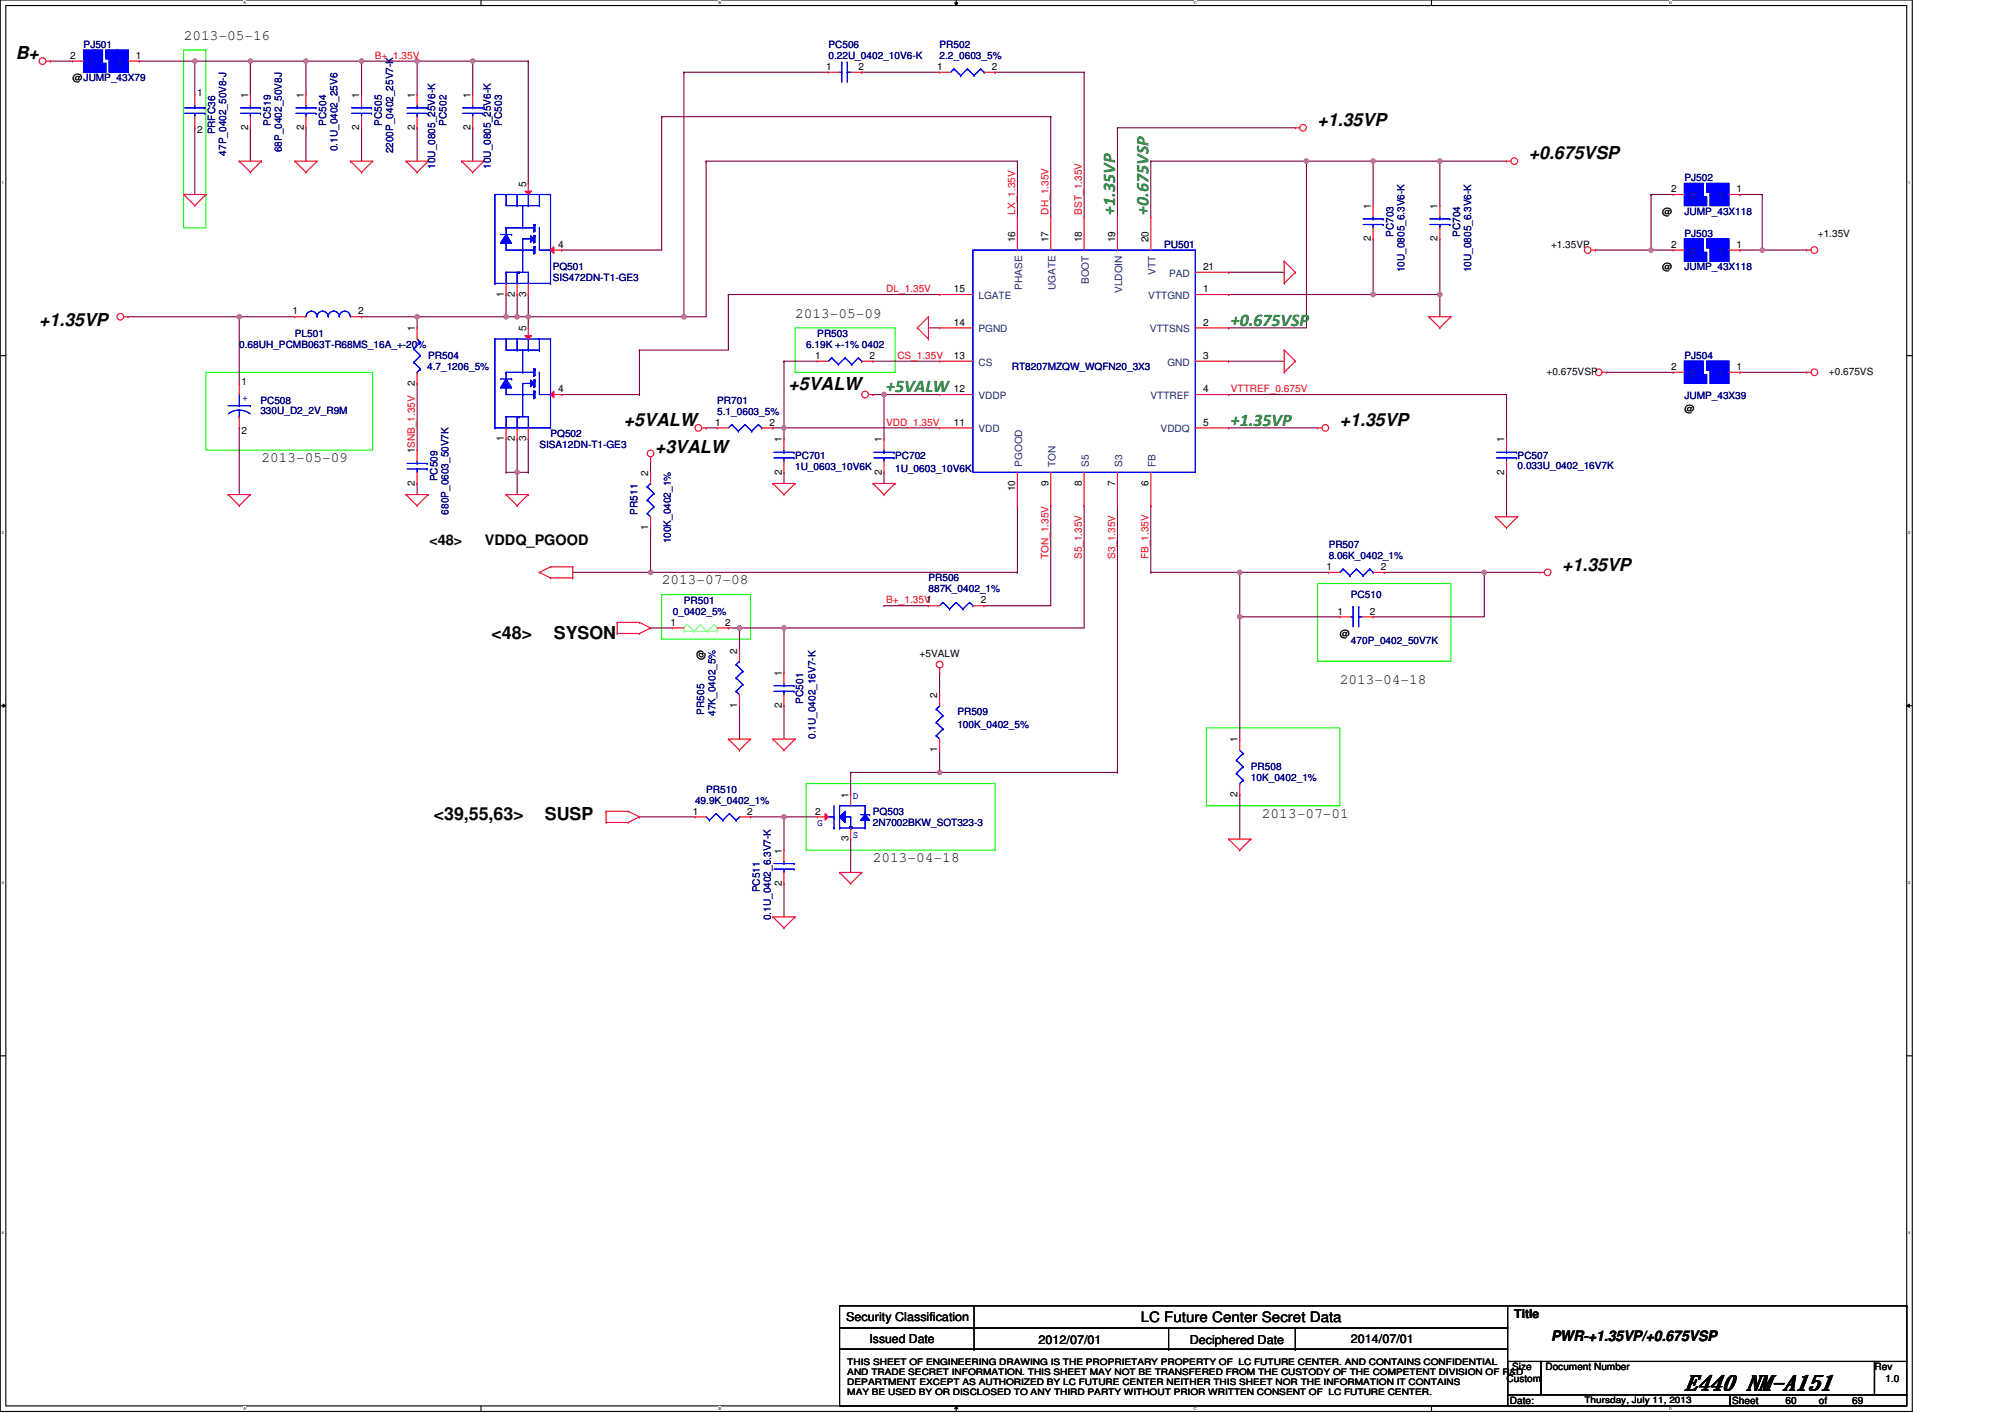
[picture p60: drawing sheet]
<svg xmlns="http://www.w3.org/2000/svg" width="297mm" height="210mm" viewBox="0 0 297 210" stroke-linecap="round" stroke-linejoin="round" font-family="sans-serif">
<defs><g id="words">
<text font-size="3.1" x="250.3" y="206.4">E440 NM-A151</text>
<g font-size="2.6">
<text x="2.4" y="8.8">B+</text>
<text x="195.7" y="18.7">+1.35VP</text>
<text x="227.1" y="23.7">+0.675VSP</text>
<text x="5.8" y="48.5">+1.35VP</text>
<text x="117.1" y="57.9">+5VALW</text>
<text x="92.7" y="63.3">+5VALW</text>
<text x="199" y="63.3">+1.35VP</text>
<text x="97.3" y="67.3">+3VALW</text>
<text x="232" y="84.8">+1.35VP</text>
<text x="73" y="94.9">&lt;48&gt;</text>
<text x="82.3" y="94.9">SYSON</text>
<text x="64.4" y="121.8">&lt;39,55,63&gt;</text>
<text x="80.9" y="121.8">SUSP</text>
</g>
<g font-size="2.6" fill="#008000">
<text x="165.6" y="31.9" transform="rotate(-90 165.6 31.9)">+1.35VP</text>
<text x="170.6" y="31.9" transform="rotate(-90 170.6 31.9)">+0.675VSP</text>
<text x="182.8" y="48.4">+0.675VSP</text>
<text x="131.6" y="58.3">+5VALW</text>
<text x="182.8" y="63.2">+1.35VP</text>
</g>
<g font-size="2.1">
<text x="27.3" y="5.9">2013-05-16</text>
<text x="118.1" y="47.2">2013-05-09</text>
<text x="38.8" y="68.7">2013-05-09</text>
<text x="63.8" y="81">&lt;48&gt;</text>
<text x="72" y="81">VDDQ_PGOOD</text>
<text x="98.3" y="86.8">2013-07-08</text>
<text x="199" y="101.7">2013-04-18</text>
<text x="187.4" y="121.5">2013-07-01</text>
<text x="129.6" y="128.1">2013-04-18</text>
<text x="169.4" y="196.4">LC Future Center Secret Data</text>
<text x="230.4" y="199.2">PWR-+1.35VP/+0.675VSP</text>
</g>
<g font-size="1.8">
<text x="125.7" y="196.3">Security Classification</text>
<text x="224.9" y="195.8">Title</text>
<text x="129.1" y="199.4">Issued Date</text>
<text x="154.2" y="199.6">2012/07/01</text>
<text x="176.7" y="199.6">Deciphered Date</text>
<text x="200.6" y="199.4">2014/07/01</text>
</g>
<g font-size="1.5">
<text x="10.4" y="8.7">2</text>
<text x="20.2" y="8.7">1</text>
<text x="122.7" y="10.4">1</text>
<text x="127.5" y="10.4">2</text>
<text x="139.2" y="10.4">1</text>
<text x="147.3" y="10.4">2</text>
<text x="10.8" y="12.1">@JUMP_43X79</text>
<text x="29.3" y="14.2">1</text>
<text x="36.8" y="14.5" transform="rotate(-90 36.8 14.5)">1</text>
<text x="45.1" y="14.5" transform="rotate(-90 45.1 14.5)">1</text>
<text x="53.4" y="14.5" transform="rotate(-90 53.4 14.5)">1</text>
<text x="61.6" y="14.5" transform="rotate(-90 61.6 14.5)">1</text>
<text x="69.9" y="14.5" transform="rotate(-90 69.9 14.5)">1</text>
<text x="29.3" y="19.8">2</text>
<text x="36.8" y="19.3" transform="rotate(-90 36.8 19.3)">2</text>
<text x="45.1" y="19.3" transform="rotate(-90 45.1 19.3)">2</text>
<text x="53.4" y="19.3" transform="rotate(-90 53.4 19.3)">2</text>
<text x="61.6" y="19.3" transform="rotate(-90 61.6 19.3)">2</text>
<text x="69.9" y="19.3" transform="rotate(-90 69.9 19.3)">2</text>
<text x="78.1" y="27.7" transform="rotate(-90 78.1 27.7)">5</text>
<text x="248.2" y="28.6">2</text>
<text x="257.9" y="28.6">1</text>
<text x="150.8" y="36" transform="rotate(-90 150.8 36)">16</text>
<text x="155.7" y="36" transform="rotate(-90 155.7 36)">17</text>
<text x="160.7" y="36" transform="rotate(-90 160.7 36)">18</text>
<text x="165.6" y="36" transform="rotate(-90 165.6 36)">19</text>
<text x="170.6" y="36" transform="rotate(-90 170.6 36)">20</text>
<text x="203.6" y="35.8" transform="rotate(-90 203.6 35.8)">2</text>
<text x="203.6" y="31" transform="rotate(-90 203.6 31)">1</text>
<text x="213.5" y="35.8" transform="rotate(-90 213.5 35.8)">2</text>
<text x="213.5" y="31" transform="rotate(-90 213.5 31)">1</text>
<text x="246.9" y="31.9">@</text>
<text x="270" y="35.2">+1.35V</text>
<text x="82.9" y="36.8">4</text>
<text x="178.7" y="40.1">21</text>
<text x="230.4" y="36.8">+1.35VP</text>
<text x="246.9" y="40.1">@</text>
<text x="248.2" y="36.8">2</text>
<text x="257.9" y="36.8">1</text>
<text x="43.5" y="46.7">1</text>
<text x="53.2" y="46.7">2</text>
<text x="74.8" y="44.1" transform="rotate(-90 74.8 44.1)">1</text>
<text x="76.5" y="44.1" transform="rotate(-90 76.5 44.1)">2</text>
<text x="78.1" y="44.1" transform="rotate(-90 78.1 44.1)">3</text>
<text x="141.7" y="43.4">15</text>
<text x="178.7" y="43.4">1</text>
<text x="61.6" y="49.2" transform="rotate(-90 61.6 49.2)">1</text>
<text x="78.1" y="49.2" transform="rotate(-90 78.1 49.2)">5</text>
<text x="121.1" y="53.3">1</text>
<text x="129.1" y="53.3">2</text>
<text x="141.7" y="48.4">14</text>
<text x="141.7" y="53.3">13</text>
<text x="178.7" y="48.4">2</text>
<text x="178.7" y="53.3">3</text>
<text x="35.9" y="57.1">1</text>
<text x="61.6" y="57.3" transform="rotate(-90 61.6 57.3)">2</text>
<text x="82.9" y="58.3">4</text>
<text x="141.7" y="58.3">12</text>
<text x="178.7" y="58.3">4</text>
<text x="229.7" y="55.7">+0.675VSP</text>
<text x="248.2" y="55">2</text>
<text x="257.9" y="55">1</text>
<text x="271.6" y="55.7">+0.675VS</text>
<text x="35.9" y="64.4">2</text>
<text x="74.8" y="65.6" transform="rotate(-90 74.8 65.6)">1</text>
<text x="76.5" y="65.6" transform="rotate(-90 76.5 65.6)">2</text>
<text x="78.1" y="65.6" transform="rotate(-90 78.1 65.6)">3</text>
<text x="106.2" y="63.2">1</text>
<text x="114.3" y="63.2">2</text>
<text x="116.1" y="65.7" transform="rotate(-90 116.1 65.7)">1</text>
<text x="131" y="65.7" transform="rotate(-90 131 65.7)">1</text>
<text x="141.7" y="63.2">11</text>
<text x="178.7" y="63.2">5</text>
<text x="223.4" y="65.7" transform="rotate(-90 223.4 65.7)">1</text>
<text x="250.2" y="61.3">@</text>
<text x="61.6" y="67.4" transform="rotate(-90 61.6 67.4)">1SNB_1.35V</text>
<text x="96.3" y="70.7" transform="rotate(-90 96.3 70.7)">2</text>
<text x="116.1" y="70.5" transform="rotate(-90 116.1 70.5)">2</text>
<text x="131" y="70.5" transform="rotate(-90 131 70.5)">2</text>
<text x="223.4" y="70.5" transform="rotate(-90 223.4 70.5)">2</text>
<text x="61.6" y="72.2" transform="rotate(-90 61.6 72.2)">2</text>
<text x="150.8" y="73" transform="rotate(-90 150.8 73)">10</text>
<text x="155.7" y="72.2" transform="rotate(-90 155.7 72.2)">9</text>
<text x="160.7" y="72.2" transform="rotate(-90 160.7 72.2)">8</text>
<text x="165.6" y="72.2" transform="rotate(-90 165.6 72.2)">7</text>
<text x="170.6" y="72.2" transform="rotate(-90 170.6 72.2)">6</text>
<text x="96.3" y="78.8" transform="rotate(-90 96.3 78.8)">1</text>
<text x="137.6" y="89.6">1</text>
<text x="145.7" y="89.6">2</text>
<text x="197" y="84.7">1</text>
<text x="205.1" y="84.7">2</text>
<text x="99.6" y="92.9">1</text>
<text x="107.7" y="92.9">2</text>
<text x="198.6" y="91.3">1</text>
<text x="199" y="94.6">@</text>
<text x="203.4" y="91.3">2</text>
<text x="104.6" y="98.1" transform="rotate(-90 104.6 98.1)">@</text>
<text x="109.5" y="97.1" transform="rotate(-90 109.5 97.1)">2</text>
<text x="116.1" y="100.4" transform="rotate(-90 116.1 100.4)">1</text>
<text x="136.6" y="97.6">+5VALW</text>
<text x="109.5" y="105.2" transform="rotate(-90 109.5 105.2)">1</text>
<text x="116.1" y="105.2" transform="rotate(-90 116.1 105.2)">2</text>
<text x="139.2" y="103.7" transform="rotate(-90 139.2 103.7)">2</text>
<text x="139.2" y="111.8" transform="rotate(-90 139.2 111.8)">1</text>
<text x="183.8" y="110.3" transform="rotate(-90 183.8 110.3)">1</text>
<text x="126" y="118.5" transform="rotate(-90 126 118.5)">1</text>
<text x="183.8" y="118.4" transform="rotate(-90 183.8 118.4)">2</text>
<text x="102.9" y="121">1</text>
<text x="111" y="121">2</text>
<text x="121.1" y="121">2</text>
<text x="126" y="125" transform="rotate(-90 126 125)">3</text>
<text x="116.1" y="131.6" transform="rotate(-90 116.1 131.6)">2</text>
<text x="116.1" y="126.8" transform="rotate(-90 116.1 126.8)">1</text>
<text x="224.6" y="203.6">Size</text>
<text x="229.5" y="203.6">Document Number</text>
<text x="278.4" y="203.6">Rev</text>
<text x="223.7" y="205.2">Custom</text>
<text x="224.2" y="208.5">Date:</text>
<text x="257.3" y="208.5">Sheet</text>
<text x="265.2" y="208.5">60</text>
<text x="270.1" y="208.5">of</text>
<text x="275.1" y="208.5">69</text>
<text x="280" y="205.2">1.0</text>
</g>
<g font-size="1.5" fill="#000080">
<text x="12.4" y="7.1">PJ501</text>
<text x="123" y="7.1">PC506</text>
<text x="123" y="8.8">0.22U_0402_10V6-K</text>
<text x="139.5" y="7.1">PR502</text>
<text x="139.5" y="8.8">2.2_0603_5%</text>
<text x="32" y="20" transform="rotate(-90 32 20)">PRFC36</text>
<text x="33.6" y="23.1" transform="rotate(-90 33.6 23.1)">47P_0402_50V8-J</text>
<text x="40.2" y="18.7" transform="rotate(-90 40.2 18.7)">PC519</text>
<text x="41.9" y="22.6" transform="rotate(-90 41.9 22.6)">68P_0402_50V8J</text>
<text x="48.5" y="18.7" transform="rotate(-90 48.5 18.7)">PC504</text>
<text x="50.1" y="22.5" transform="rotate(-90 50.1 22.5)">0.1U_0402_25V6</text>
<text x="56.7" y="18.7" transform="rotate(-90 56.7 18.7)">PC505</text>
<text x="58.4" y="22.8" transform="rotate(-90 58.4 22.8)">2200P_0402_25V7-K</text>
<text x="66.3" y="18.7" transform="rotate(-90 66.3 18.7)">PC502</text>
<text x="74.5" y="18.7" transform="rotate(-90 74.5 18.7)">PC503</text>
<text x="64.6" y="25.1" transform="rotate(-90 64.6 25.1)">10U_0805_25V6-K</text>
<text x="72.9" y="25.1" transform="rotate(-90 72.9 25.1)">10U_0805_25V6-K</text>
<text x="250.2" y="26.9">PJ502</text>
<text x="207" y="35.2" transform="rotate(-90 207 35.2)">PC703</text>
<text x="216.9" y="35.2" transform="rotate(-90 216.9 35.2)">PC704</text>
<text x="250.2" y="35.2">PJ503</text>
<text x="250.2" y="31.9">JUMP_43X118</text>
<text x="82.1" y="40.1">PQ501</text>
<text x="82.1" y="41.8">SIS472DN-T1-GE3</text>
<text x="172.9" y="36.8">PU501</text>
<text x="208.6" y="40.4" transform="rotate(-90 208.6 40.4)">10U_0805_6.3V6-K</text>
<text x="218.5" y="40.4" transform="rotate(-90 218.5 40.4)">10U_0805_6.3V6-K</text>
<text x="250.2" y="40.1">JUMP_43X118</text>
<text x="35.5" y="51.7">0.68UH_PCMB063T-R68MS_16A_+-20%</text>
<text x="43.8" y="50">PL501</text>
<text x="63.6" y="53.3">PR504</text>
<text x="119.7" y="51.7">6.19K +-1% 0402</text>
<text x="121.4" y="50">PR503</text>
<text x="250.2" y="53.3">PJ504</text>
<text x="38.7" y="59.9">PC508</text>
<text x="63.4" y="55">4.7_1206_5%</text>
<text x="106.5" y="59.9">PR701</text>
<text x="150.3" y="55">RT8207MZQW_WQFN20_3X3</text>
<text x="250.2" y="59.3">JUMP_43X39</text>
<text x="38.7" y="61.4">330U_D2_2V_R9M</text>
<text x="81.8" y="64.9">PQ502</text>
<text x="106.5" y="61.6">5.1_0603_5%</text>
<text x="65" y="71.5" transform="rotate(-90 65 71.5)">PC509</text>
<text x="80.1" y="66.5">SISA12DN-T1-GE3</text>
<text x="118.1" y="68.2">PC701</text>
<text x="118.1" y="69.9">1U_0603_10V6K</text>
<text x="132.9" y="68.2">PC702</text>
<text x="132.9" y="70.2">1U_0603_10V6K</text>
<text x="225.4" y="68.2">PC507</text>
<text x="225.4" y="69.7">0.033U_0402_16V7K</text>
<text x="66.6" y="76.4" transform="rotate(-90 66.6 76.4)">680P_0603_50V7K</text>
<text x="94.7" y="76.4" transform="rotate(-90 94.7 76.4)">PR511</text>
<text x="99.6" y="80.7" transform="rotate(-90 99.6 80.7)">100K_0402_1%</text>
<text x="197.3" y="81.4">PR507</text>
<text x="197.3" y="83.1">8.06K_0402_1%</text>
<text x="101.6" y="89.7">PR501</text>
<text x="137.9" y="86.4">PR506</text>
<text x="137.9" y="88">887K_0402_1%</text>
<text x="200.6" y="88.8">PC510</text>
<text x="99.9" y="91.3">0_0402_5%</text>
<text x="200.6" y="95.6">470P_0402_50V7K</text>
<text x="104.6" y="106.2" transform="rotate(-90 104.6 106.2)">PR505</text>
<text x="106.2" y="106.3" transform="rotate(-90 106.2 106.3)">47K_0402_5%</text>
<text x="119.3" y="104.5" transform="rotate(-90 119.3 104.5)">PC501</text>
<text x="142.2" y="106.2">PR509</text>
<text x="121.1" y="109.8" transform="rotate(-90 121.1 109.8)">0.1U_0402_16V7-K</text>
<text x="142.2" y="108.2">100K_0402_5%</text>
<text x="103.2" y="119.4">49.9K_0402_1%</text>
<text x="104.9" y="117.7">PR510</text>
<text x="185.8" y="114.4">PR508</text>
<text x="185.8" y="116.1">10K_0402_1%</text>
<text x="129.6" y="121">PQ503</text>
<text x="129.6" y="122.7">2N7002BKW_SOT323-3</text>
<text x="112.9" y="132.6" transform="rotate(-90 112.9 132.6)">PC511</text>
<text x="114.5" y="136.7" transform="rotate(-90 114.5 136.7)">0.1U_0402_6.3V7-K</text>
</g>
<g font-size="1.5" fill="#004080">
<text x="13.2" y="9.7">2</text>
<text x="17.4" y="9.7">1</text>
<text x="251" y="29.6">2</text>
<text x="255.1" y="29.6">1</text>
<text x="171.6" y="40.8" transform="rotate(-90 171.6 40.8)">VTT</text>
<text x="173.6" y="41.1">PAD</text>
<text x="251" y="37.8">2</text>
<text x="255.1" y="37.8">1</text>
<text x="145.3" y="44.4">LGATE</text>
<text x="151.8" y="43" transform="rotate(-90 151.8 43)">PHASE</text>
<text x="156.7" y="43.1" transform="rotate(-90 156.7 43.1)">UGATE</text>
<text x="161.7" y="42.2" transform="rotate(-90 161.7 42.2)">BOOT</text>
<text x="166.7" y="43.5" transform="rotate(-90 166.7 43.5)">VLDOIN</text>
<text x="170.5" y="44.4">VTTGND</text>
<text x="145.3" y="49.4">PGND</text>
<text x="170.8" y="49.4">VTTSNS</text>
<text x="145.3" y="59.3">VDDP</text>
<text x="145.3" y="54.3">CS</text>
<text x="170.9" y="59.3">VTTREF</text>
<text x="173.4" y="54.3">GND</text>
<text x="251" y="56">2</text>
<text x="255.1" y="56">1</text>
<text x="145.3" y="64.2">VDD</text>
<text x="172.4" y="64.2">VDDQ</text>
<text x="151.8" y="69.3" transform="rotate(-90 151.8 69.3)">PGOOD</text>
<text x="156.7" y="69.3" transform="rotate(-90 156.7 69.3)">TON</text>
<text x="161.7" y="69.3" transform="rotate(-90 161.7 69.3)">S5</text>
<text x="166.7" y="69.3" transform="rotate(-90 166.7 69.3)">S3</text>
<text x="171.6" y="69.3" transform="rotate(-90 171.6 69.3)">FB</text>
</g>
<g font-size="1.5" fill="#f00">
<text x="55.7" y="8.8">B+_1.35V</text>
<text x="150.8" y="31.9" transform="rotate(-90 150.8 31.9)">LX_1.35V</text>
<text x="155.7" y="31.9" transform="rotate(-90 155.7 31.9)">DH_1.35V</text>
<text x="160.7" y="31.9" transform="rotate(-90 160.7 31.9)">BST_1.35V</text>
<text x="131.6" y="43.4">DL_1.35V</text>
<text x="133.3" y="53.3">CS_1.35V</text>
<text x="182.8" y="58.3">VTTREF_0.675V</text>
<text x="131.6" y="63.2">VDD_1.35V</text>
<text x="155.7" y="83" transform="rotate(-90 155.7 83)">TON_1.35V</text>
<text x="160.7" y="83" transform="rotate(-90 160.7 83)">S5_1.35V</text>
<text x="165.6" y="83" transform="rotate(-90 165.6 83)">S3_1.35V</text>
<text x="170.6" y="83" transform="rotate(-90 170.6 83)">FB_1.35V</text>
<text x="131.6" y="89.6">B+_1.35V</text>
</g>
<g font-size="1.5" fill="#00f">
<text x="36" y="59.6">+</text>
<text x="126.7" y="118.7">D</text>
<text x="121.4" y="122.7">G</text>
<text x="126.7" y="124.5">S</text>
</g>
<g font-size="1.3">
<text x="125.8" y="202.8">THIS SHEET OF ENGINEERING DRAWING IS THE PROPRIETARY PROPERTY OF LC FUTURE CENTER. AND CONTAINS CONFIDENTIAL</text>
<text x="125.8" y="205.8">DEPARTMENT EXCEPT AS AUTHORIZED BY LC FUTURE CENTER NEITHER THIS SHEET NOR THE INFORMATION IT CONTAINS</text>
<text x="125.8" y="207.3">MAY BE USED BY OR DISCLOSED TO ANY THIRD PARTY WITHOUT PRIOR WRITTEN CONSENT OF LC FUTURE CENTER.</text>
<text x="125.8" y="204.3">AND TRADE SECRET INFORMATION. THIS SHEET MAY NOT BE TRANSFERED FROM THE CUSTODY OF THE COMPETENT DIVISION OF R&amp;D</text>
<text x="235.3" y="208.4">Thursday, July 11, 2013</text>
</g>
<g font-size=".6">
<text x="36.2" y=".6">A</text>
<text x="106.7" y=".6">B</text>
<text x="177.3" y=".6">C</text>
<text x="247.9" y=".6">D</text>
<text x=".2" y="27.4">1</text>
<text x="283.4" y="27.4">1</text>
<text x=".2" y="79.4">2</text>
<text x="283.4" y="79.4">2</text>
<text x=".2" y="131.4">3</text>
<text x="283.4" y="131.4">3</text>
<text x=".2" y="183.4">4</text>
<text x="283.4" y="183.4">4</text>
<text x="36.2" y="209.5">A</text>
<text x="106.7" y="209.5">B</text>
<text x="177.3" y="209.5">C</text>
<text x="247.9" y="209.5">D</text>
</g>
</g></defs>
<path d="M0 0h284v209.7h-284zM.9 .8h282.3v208.1h-282.3z" fill="none" stroke="#000" stroke-width=".17"/>
<g fill="#fff">
<path d="M36.1 .1h.4v.6h-.4z"/>
<path d="M36.1 208.9h.4v.7h-.4z"/>
</g>
<path d="M71.4 0v.8M71.4 208.9v.8" fill="none" stroke="#000" stroke-width=".17"/>
<g fill="#fff">
<path d="M106.7 .1h.4v.6h-.4z"/>
<path d="M106.7 208.9h.4v.7h-.4z"/>
</g>
<path d="M142 0v.8M142 208.9v.8" fill="none" stroke="#000" stroke-width=".17"/>
<path d="M141.8 .4h.5l-.3 .4zM142 208.9l.3 .4h-.5z" fill="#000"/>
<path d="M141.8 .4h.5l-.3 .4zM142 208.9l.3 .4h-.5z" fill="none" stroke="#000" stroke-width=".15"/>
<g fill="#fff">
<path d="M177.3 .1h.4v.6h-.4z"/>
<path d="M177.3 208.9h.4v.7h-.4z"/>
</g>
<path d="M212.6 0v.8M212.6 208.9v.8" fill="none" stroke="#000" stroke-width=".17"/>
<g fill="#fff">
<path d="M247.9 .1h.4v.6h-.4z"/>
<path d="M247.9 208.9h.4v.7h-.4z"/>
<path d="M.2 26.8h.4v.7h-.4z"/>
<path d="M283.4 26.8h.3v.7h-.3z"/>
<path d="M.2 78.8h.4v.7h-.4z"/>
<path d="M283.4 78.8h.3v.7h-.3z"/>
</g>
<path d="M0 52.8h.9M283.2 52.8h.8" fill="none" stroke="#000" stroke-width=".17"/>
<g fill="#fff">
<path d="M.2 130.8h.4v.7h-.4z"/>
<path d="M283.4 130.8h.3v.7h-.3z"/>
</g>
<path d="M0 104.8h.9M283.2 104.8h.8" fill="none" stroke="#000" stroke-width=".17"/>
<path d="M.5 104.6l.4 .2-.4 .3zM283.2 104.8l.4-.2v.5z" fill="#000"/>
<path d="M.5 104.6l.4 .2-.4 .3zM283.2 104.8l.4-.2v.5z" fill="none" stroke="#000" stroke-width=".15"/>
<g fill="#fff">
<path d="M.2 182.8h.4v.7h-.4z"/>
<path d="M283.4 182.8h.3v.7h-.3z"/>
</g>
<path d="M0 156.8h.9M283.2 156.8h.8" fill="none" stroke="#000" stroke-width=".17"/>
<path d="M27.3 7.4h3.3v26.4h-3.3zM30.6 55.3h24.7v11.6h-24.7zM118.1 48.7h14.8v6.6h-14.8zM98.3 88.3h13.2v6.6h-13.2zM195.7 86.7h19.8v11.5h-19.8zM119.7 116.4h28.1v9.9h-28.1zM179.2 108.1h19.8v11.6h-19.8z" fill="none" stroke="#0f0" stroke-width=".17"/>
<g fill="none" stroke="#800040" stroke-width=".17">
<path d="M45.4 9.1h.1M45.4 19h.1M45.4 9.1h16.6M45.4 19v4.9M53.7 9.1h.1M53.7 19h.1M53.7 9.1v4.9M53.7 19v4.9M62 19h.1M62 9.1h.1M62 9.1v4.9M62 19v4.9"/>
<path d="M70.2 9.1h.1M70.2 19h.1M70.2 9.1v4.9M70.2 19v4.9M104.9 23.9h.1M104.9 23.9v23.2"/>
</g>
<circle cx="53.7" cy="9.1" r=".33" fill="#f0f"/>
<circle cx="53.7" cy="9.1" r=".33" fill="none" stroke="#f0f" stroke-width=".17"/>
<path d="M45.4 9.1h.1M45.4 9.1v4.9" fill="none" stroke="#800040" stroke-width=".17"/>
<circle cx="45.4" cy="9.1" r=".33" fill="#f0f"/>
<circle cx="45.4" cy="9.1" r=".33" fill="none" stroke="#f0f" stroke-width=".17"/>
<path d="M53.7 47.1h.1M53.7 47.1h8.3M62 57h.1M62 47.1h.1M62 47.1v1.6M62 57v9.9M62 71.8h.1M62 71.8v1.7" fill="none" stroke="#800040" stroke-width=".17"/>
<circle cx="61.9" cy="47" r=".33" fill="#f0f"/>
<circle cx="61.9" cy="47" r=".33" fill="none" stroke="#f0f" stroke-width=".17"/>
<path d="M37.2 9.1h.1M37.2 9.1h8.2" fill="none" stroke="#800040" stroke-width=".17"/>
<circle cx="37.2" cy="9.1" r=".33" fill="#f0f"/>
<circle cx="37.2" cy="9.1" r=".33" fill="none" stroke="#f0f" stroke-width=".17"/>
<path d="M62 9.1h.1M62 9.1h8.2" fill="none" stroke="#800040" stroke-width=".17"/>
<circle cx="61.9" cy="9.1" r=".33" fill="#f0f"/>
<circle cx="61.9" cy="9.1" r=".33" fill="none" stroke="#f0f" stroke-width=".17"/>
<g fill="none" stroke="#800040" stroke-width=".17">
<path d="M156.1 17.3h.1M156.1 17.3v14.9M166 19h.1M166 19v13.2M104.9 23.9h.1M104.9 23.9h46.2M170.9 23.9h.1M170.9 23.9h23.1M170.9 23.9v8.3M203.9 23.9h.1M203.9 23.9h9.9M213.8 23.9h.1"/>
<path d="M213.8 23.9v6.6M75.2 43.8h.1M75.2 47.1h.1M75.2 43.8v3.3M76.8 43.8h.1M76.8 43.8v3.3h-1.6M78.5 47.1h.1M78.5 47.1h26.4M95 52h.1M95 52v6.6M101.6 47.1h.1M116.4 53.7h.1"/>
<path d="M116.4 53.7v9.9M129.6 53.7h.1M129.6 53.7h9.9M137.9 48.7h.1M137.9 48.7h1.6"/>
</g>
<circle cx="101.6" cy="47" r=".33" fill="#f0f"/>
<circle cx="101.6" cy="47" r=".33" fill="none" stroke="#f0f" stroke-width=".17"/>
<g fill="none" stroke="#800040" stroke-width=".17">
<path d="M101.6 10.7h.1M101.6 10.7v36.4M83.4 37.1h.1M83.4 37.1h14.9M203.9 35.5h.1M203.9 35.5v8.3M95 52h.1M108.2 43.8h.1M108.2 43.8v8.2h-13.2M116.4 53.7h.1M116.4 53.7h5M213.8 43.8h.1"/>
<path d="M213.8 43.8v3.3M114.8 63.6h.1M114.8 63.6h24.7M116.4 63.6h.1"/>
</g>
<circle cx="116.4" cy="63.6" r=".33" fill="#f0f"/>
<circle cx="116.4" cy="63.6" r=".33" fill="none" stroke="#f0f" stroke-width=".17"/>
<path d="M203.9 23.9h.1M203.9 23.9v6.6M213.8 23.9h.1M213.8 23.9h9.9" fill="none" stroke="#800040" stroke-width=".17"/>
<circle cx="213.8" cy="23.9" r=".33" fill="#f0f"/>
<circle cx="213.8" cy="23.9" r=".33" fill="none" stroke="#f0f" stroke-width=".17"/>
<path d="M194 23.9h.1M194 23.9h9.9" fill="none" stroke="#800040" stroke-width=".17"/>
<circle cx="203.9" cy="23.9" r=".33" fill="#f0f"/>
<circle cx="203.9" cy="23.9" r=".33" fill="none" stroke="#f0f" stroke-width=".17"/>
<g fill="none" stroke="#800040" stroke-width=".17">
<path d="M166 19h.1M166 19h26.4M194 23.9h.1M194 23.9v24.8M182.5 53.7h.1M182.5 53.7h8.2M223.7 58.6h.1M223.7 58.6v6.6M76.8 70.2h1.7M78.5 70.2h.1M104.9 63.6h.1M104.9 63.6h1.6"/>
<path d="M116.4 63.6h.1M116.4 63.6v1.6M182.5 63.6h.1M182.5 63.6h13.2M223.7 70.2h.1M223.7 70.2v6.6"/>
</g>
<circle cx="194" cy="23.9" r=".33" fill="#f0f"/>
<circle cx="194" cy="23.9" r=".33" fill="none" stroke="#f0f" stroke-width=".17"/>
<path d="M213.8 35.5h.1M213.8 35.5v8.3M182.5 48.7h.1M182.5 48.7h11.5M116.4 70.2h.1M116.4 70.2v1.6" fill="none" stroke="#800040" stroke-width=".17"/>
<circle cx="213.8" cy="43.7" r=".33" fill="#f0f"/>
<circle cx="213.8" cy="43.7" r=".33" fill="none" stroke="#f0f" stroke-width=".17"/>
<path d="M76.8 70.2h.1M76.8 70.2v3.3" fill="none" stroke="#800040" stroke-width=".17"/>
<circle cx="76.8" cy="70.2" r=".33" fill="#f0f"/>
<circle cx="76.8" cy="70.2" r=".33" fill="none" stroke="#f0f" stroke-width=".17"/>
<path d="M131.3 58.6h.1M131.3 58.6v6.6M182.5 40.4h.1M182.5 40.4h8.2" fill="none" stroke="#800040" stroke-width=".17"/>
<circle cx="131.3" cy="58.6" r=".33" fill="#f0f"/>
<circle cx="131.3" cy="58.6" r=".33" fill="none" stroke="#f0f" stroke-width=".17"/>
<g fill="none" stroke="#800040" stroke-width=".17">
<path d="M147.8 10.7h.1M147.8 10.7h13.2M161 10.7h.1M161 10.7v21.5M62 47.1h.1M62 47.1h13.2M108.2 43.8h.1M108.2 43.8h31.3M131.3 58.6h.1M131.3 58.6h8.2M78.5 65.2h.1M78.5 65.2v5"/>
<path d="M156.1 75.1h.1M156.1 75.1v14.9h-9.9M170.9 75.1h.1M170.9 75.1v9.9M146.2 90h.1M170.9 85h.1M170.9 85h13.2M220.4 85h.1M220.4 85h8.3M184.1 118h.1M184.1 118v6.7"/>
</g>
<circle cx="75.2" cy="47" r=".33" fill="#f0f"/>
<circle cx="75.2" cy="47" r=".33" fill="none" stroke="#f0f" stroke-width=".17"/>
<path d="M78.5 43.8h.1M78.5 43.8v3.3M131.3 90h.1M131.3 90h6.6" fill="none" stroke="#800040" stroke-width=".17"/>
<circle cx="78.5" cy="47" r=".33" fill="#f0f"/>
<circle cx="78.5" cy="47" r=".33" fill="none" stroke="#f0f" stroke-width=".17"/>
<path d="M19 47.1h.1M19 47.1h16.5M182.5 58.6h.1M182.5 58.6h41.2M184.1 85h.1M184.1 85h13.2M205.6 85h.1M205.6 85h14.8" fill="none" stroke="#800040" stroke-width=".17"/>
<circle cx="184.1" cy="85" r=".33" fill="#f0f"/>
<circle cx="184.1" cy="85" r=".33" fill="none" stroke="#f0f" stroke-width=".17"/>
<g fill="none" stroke="#800040" stroke-width=".17">
<path d="M7.5 9.1h.1M7.5 9.1h3.3M28.9 9.1h.1M28.9 9.1h8.3M37.2 9.1h.1M37.2 19h.1M37.2 9.1v4.9M37.2 19v4.9M101.6 10.7h.1M101.6 10.7h21.4M128 10.7h.1M128 10.7h11.5"/>
<path d="M151.1 23.9h.1M151.1 23.9v8.3M35.5 47.1h.1M35.5 47.1v9.9M129.6 58.6h.1M129.6 58.6h1.7M35.5 63.6h.1M35.5 63.6v9.9M203.9 91.6h.1M220.4 85h.1M220.4 85v6.6h-16.5"/>
</g>
<circle cx="220.4" cy="85" r=".33" fill="#f0f"/>
<circle cx="220.4" cy="85" r=".33" fill="none" stroke="#f0f" stroke-width=".17"/>
<path d="M184.1 91.6h.1M184.1 91.6v18.2" fill="none" stroke="#800040" stroke-width=".17"/>
<circle cx="184.1" cy="91.6" r=".33" fill="#f0f"/>
<circle cx="184.1" cy="91.6" r=".33" fill="none" stroke="#f0f" stroke-width=".17"/>
<path d="M98.3 17.3h.1M98.3 17.3v19.8M98.3 17.3h57.8M182.5 43.8h.1M182.5 43.8h31.3M203.9 43.8h.1M131.3 70.2h.1M131.3 70.2v1.6M184.1 85h.1M184.1 91.6h.1M184.1 85v6.6M184.1 91.6h14.9" fill="none" stroke="#800040" stroke-width=".17"/>
<circle cx="203.9" cy="43.7" r=".33" fill="#f0f"/>
<circle cx="203.9" cy="43.7" r=".33" fill="none" stroke="#f0f" stroke-width=".17"/>
<path d="M35.5 47.1h.1M35.5 47.1h8.3" fill="none" stroke="#800040" stroke-width=".17"/>
<circle cx="35.5" cy="47" r=".33" fill="#f0f"/>
<circle cx="35.5" cy="47" r=".33" fill="none" stroke="#f0f" stroke-width=".17"/>
<g fill="none" stroke="#800040" stroke-width=".17">
<path d="M238.6 55.3h.1M238.6 55.3h9.9M258.4 55.3h.1M258.4 55.3h9.9M96.6 93.3h.1M96.6 93.3h3.3M109.8 93.3h.1M109.8 93.3h6.6M109.8 93.3v3.3M116.4 93.3h.1M116.4 93.3v6.6M116.4 104.8h.1"/>
<path d="M116.4 104.8v5"/>
</g>
<circle cx="109.8" cy="93.3" r=".33" fill="#f0f"/>
<circle cx="109.8" cy="93.3" r=".33" fill="none" stroke="#f0f" stroke-width=".17"/>
<path d="M108.2 93.3h.1M108.2 93.3h1.6M116.4 93.3h.1M116.4 93.3h44.6M109.8 104.8h.1M109.8 104.8v5" fill="none" stroke="#800040" stroke-width=".17"/>
<circle cx="116.4" cy="93.3" r=".33" fill="#f0f"/>
<circle cx="116.4" cy="93.3" r=".33" fill="none" stroke="#f0f" stroke-width=".17"/>
<path d="M161 75.1h.1M161 75.1v18.2M126.3 114.7h.1M126.3 114.7v3.3M111.5 121.3h.1M111.5 121.3h4.9M116.4 131.3h.1M116.4 121.3h.1M116.4 121.3v5M116.4 131.3v4.9M126.3 124.7h.1M126.3 124.7v4.9" fill="none" stroke="#800040" stroke-width=".17"/>
<circle cx="116.4" cy="121.3" r=".33" fill="#f0f"/>
<circle cx="116.4" cy="121.3" r=".33" fill="none" stroke="#f0f" stroke-width=".17"/>
<path d="M139.5 114.7h.1M139.5 114.7h26.5M95 121.3h.1M95 121.3h8.2" fill="none" stroke="#800040" stroke-width=".17"/>
<circle cx="139.5" cy="114.7" r=".33" fill="#f0f"/>
<circle cx="139.5" cy="114.7" r=".33" fill="none" stroke="#f0f" stroke-width=".17"/>
<g fill="none" stroke="#800040" stroke-width=".17">
<path d="M237 37.1h.1M237 37.1h11.5M245.2 28.9h.1M245.2 37.1h.1M245.2 28.9h3.3M245.2 28.9v8.2M258.4 28.9h.1M258.4 37.1h.1M258.4 28.9h3.3M261.7 28.9h.1M261.7 28.9v8.2h-3.3M166 75.1v39.6"/>
<path d="M166 114.7h.1"/>
</g>
<circle cx="245.2" cy="37.1" r=".33" fill="#f0f"/>
<circle cx="245.2" cy="37.1" r=".33" fill="none" stroke="#f0f" stroke-width=".17"/>
<path d="M261.7 37.1h.1M261.7 37.1h6.6" fill="none" stroke="#800040" stroke-width=".17"/>
<circle cx="261.7" cy="37.1" r=".33" fill="#f0f"/>
<circle cx="261.7" cy="37.1" r=".33" fill="none" stroke="#f0f" stroke-width=".17"/>
<path d="M70.2 9.1h8.3M78.5 9.1h.1" fill="none" stroke="#800040" stroke-width=".17"/>
<circle cx="70.2" cy="9.1" r=".33" fill="#f0f"/>
<circle cx="70.2" cy="9.1" r=".33" fill="none" stroke="#f0f" stroke-width=".17"/>
<path d="M78.5 9.1h.1M78.5 9.1v18.1M76.8 47.1h.1M76.8 47.1h1.7M76.8 65.2h.1M76.8 65.2v5" fill="none" stroke="#800040" stroke-width=".17"/>
<circle cx="76.8" cy="47" r=".33" fill="#f0f"/>
<circle cx="76.8" cy="47" r=".33" fill="none" stroke="#f0f" stroke-width=".17"/>
<path d="M28.9 9.1h.1M28.9 9.1v4.9M78.5 47.1h.1M78.5 47.1v1.6M83.4 58.6h11.6M95 58.6h.1M75.2 70.2h.1M75.2 65.2v5M75.2 70.2h1.6M76.8 70.2h.1" fill="none" stroke="#800040" stroke-width=".17"/>
<circle cx="28.9" cy="9.1" r=".33" fill="#f0f"/>
<circle cx="28.9" cy="9.1" r=".33" fill="none" stroke="#f0f" stroke-width=".17"/>
<g fill="none" stroke="#800040" stroke-width=".17">
<path d="M20.7 9.1h.1M20.7 9.1h8.2M28.9 19h.1M28.9 19v9.9M151.1 75.1v9.9M85.1 85h11.5M96.6 85h.1M139.5 99.9h.1M139.5 99.9v3.3M151.1 85h.1M126.3 114.7h.1M126.3 114.7h13.2"/>
<path d="M139.5 114.7h.1M139.5 111.4v3.3"/>
</g>
<circle cx="96.6" cy="85" r=".33" fill="#f0f"/>
<circle cx="96.6" cy="85" r=".33" fill="none" stroke="#f0f" stroke-width=".17"/>
<path d="M96.6 78.4h.1M96.6 68.5h.1M96.6 68.5v1.7M96.6 78.4v6.6h54.5M151.1 85h.1M116.4 121.3h.1M116.4 121.3h5" fill="none" stroke="#800040" stroke-width=".17"/>
<g fill="none" stroke="#f00" stroke-width=".17">
<path d="M6.8 9.1h.7M7.5 9.1h.1M192.4 19h.1M192.4 19h.6M27.3 28.9h.1M27.3 28.9h3.3M27.3 28.9l1.6 1.6M28.9 30.5h.1M30.6 28.9h.1M30.6 28.9l-1.7 1.6M35.5 23.9h.1M35.5 23.9h3.3"/>
<path d="M35.5 23.9l1.7 1.7M37.2 25.6h.1M38.8 23.9h.1M38.8 23.9l-1.6 1.7M43.8 23.9h.1M43.8 23.9h3.3M43.8 23.9l1.6 1.7M45.4 25.6h.1M47.1 23.9h.1M47.1 23.9l-1.7 1.7M52 23.9h.1M52 23.9h3.3"/>
<path d="M52 23.9l1.7 1.7M53.7 25.6h.1M55.3 23.9h.1M55.3 23.9l-1.6 1.7M60.3 23.9h.1M60.3 23.9h3.3M60.3 23.9l1.7 1.7M62 25.6h.1M63.6 23.9h.1M63.6 23.9l-1.6 1.7M68.6 23.9h.1M68.6 23.9h3.3"/>
<path d="M68.6 23.9l1.6 1.7M70.2 25.6h.1M71.9 23.9h.1M71.9 23.9l-1.7 1.7M190.7 38.8h.1M190.7 38.8v3.3M190.7 38.8l1.7 1.6M203.9 30.5h.1M203.9 35.5h.1M203.9 30.5v1.7M203.9 33.8v1.7M213.8 30.5h.1"/>
<path d="M213.8 35.5h.1M213.8 30.5v1.7M213.8 33.8v1.7M223.7 23.9h.1M223.7 23.9h.7M236.3 37.1h.7M237 37.1h.1M268.3 37.1h.1M268.3 37.1h.7M18.4 47.1h.6M19 47.1h.1M129 58.6h.6"/>
<path d="M129.6 58.6h.1M136.2 48.7h.1M136.2 48.7l1.7 1.7M137.9 50.4h.1M137.9 47.1h.1M137.9 47.1v3.3M137.9 47.1l-1.7 1.6M190.7 42.1h.1M190.7 55.3h.1M190.7 52h.1M190.7 52v3.3M190.7 52l1.7 1.7"/>
<path d="M192.4 40.4h.1M192.4 53.7h.1M192.4 40.4l-1.7 1.7M192.4 53.7l-1.7 1.6M212.2 47.1h.1M212.2 47.1h3.3M212.2 47.1l1.6 1.6M213.8 48.7h.1M215.5 47.1h.1M215.5 47.1l-1.7 1.6M237.9 55.3h.7M238.6 55.3h.1"/>
<path d="M268.3 55.3h.1M268.3 55.3h.7M33.9 73.5h.1M33.9 73.5h3.3M33.9 73.5l1.6 1.6M35.5 75.1h.1M37.2 73.5h.1M37.2 73.5l-1.7 1.6M60.3 73.5h.1M60.3 73.5h3.3M60.3 73.5l1.7 1.6M62 75.1h.1"/>
<path d="M63.6 73.5h.1M63.6 73.5l-1.6 1.6M75.2 73.5h.1M75.2 73.5h3.3M75.2 73.5l1.6 1.6M76.8 75.1h.1M78.5 73.5h.1M78.5 73.5l-1.7 1.6M96.6 68.5h.1M96.6 67.9v.6M104.2 63.6h.7M104.9 63.6h.1"/>
<path d="M106.5 63.6h.1M106.5 63.6h1.7M113.1 63.6h1.7M114.8 71.8h.1M114.8 63.6h.1M114.8 71.8h3.3M114.8 71.8l1.6 1.7M116.4 73.5h.1M118.1 71.8h.1M118.1 71.8l-1.7 1.7M129.6 71.8h.1M129.6 71.8h3.3"/>
<path d="M129.6 71.8l1.7 1.7M131.3 73.5h.1M132.9 71.8h.1M132.9 71.8l-1.6 1.7M195.7 63.6h.1M195.7 63.6h.6M222.1 76.8h.1M222.1 76.8h3.3M222.1 76.8l1.6 1.6M223.7 78.4h.1M225.4 76.8h.1M225.4 76.8l-1.7 1.6"/>
<path d="M80.1 85h.1M80.1 85l1.7 .9M81.8 84.2h.1M81.8 85.9h.1M81.8 84.2l-1.7 .8M81.8 84.2h3.3M81.8 85.9h3.3M85.1 84.2h.1M85.1 85.9h.1M85.1 84.2v1.7M91.7 92.5h.1M91.7 94.1h.1"/>
<path d="M91.7 92.5h3.3M91.7 92.5v1.6M91.7 94.1h3.3M95 92.5h.1M95 94.1h.1M95 92.5l1.6 .8M96.6 93.3h.1M96.6 93.3l-1.6 .8M139.5 99.9h.1M139.5 99.2v.7M228.7 85h.1M228.7 85h.7"/>
<path d="M108.2 109.8h.1M108.2 109.8h3.3M108.2 109.8l1.6 1.6M109.8 111.4h.1M111.5 109.8h.1M111.5 109.8l-1.7 1.6M114.8 109.8h.1M114.8 109.8h3.3M114.8 109.8l1.6 1.6M116.4 111.4h.1M118.1 109.8h.1M118.1 109.8l-1.7 1.6"/>
<path d="M90 122.2h.1M90 120.5h.1M90 122.2h3.3M90 120.5v1.7M90 120.5h3.3M93.3 122.2h.1M93.3 120.5h.1M93.3 120.5l1.7 .8M95 121.3h.1M95 121.3l-1.7 .9M114.8 136.2h.1M114.8 136.2h3.3"/>
<path d="M114.8 136.2l1.6 1.7M116.4 137.9h.1M118.1 136.2h.1M118.1 136.2l-1.7 1.7M124.7 129.6h.1M124.7 129.6h3.3M124.7 129.6l1.6 1.7M126.3 131.3h.1M128 129.6h.1M128 129.6l-1.7 1.7M182.5 124.7h.1M182.5 124.7h3.3"/>
<path d="M182.5 124.7l1.6 1.6M184.1 126.3h.1M185.8 124.7h.1M185.8 124.7l-1.7 1.6"/>
<circle cx="6.3" cy="9.1" r=".49"/>
<circle cx="193.5" cy="19" r=".49"/>
<circle cx="224.9" cy="23.9" r=".49"/>
<circle cx="235.8" cy="37.1" r=".49"/>
<circle cx="269.5" cy="37.1" r=".49"/>
<circle cx="17.9" cy="47" r=".49"/>
<circle cx="128.5" cy="58.6" r=".49"/>
<circle cx="237.4" cy="55.3" r=".49"/>
<circle cx="269.5" cy="55.3" r=".49"/>
<circle cx="96.6" cy="67.4" r=".49"/>
<circle cx="103.7" cy="63.6" r=".49"/>
<circle cx="196.8" cy="63.6" r=".49"/>
<circle cx="139.5" cy="98.7" r=".49"/>
<circle cx="229.9" cy="85" r=".49"/>
</g>
<g fill="none" stroke="#000" stroke-width=".17">
<path d="M124.7 194h99.2v3.3h-99.2zM124.7 197.3h99.2v3.1h-99.2zM144.7 197.3h.1M144.7 194v6.4M173.6 197.3v3.1M192.4 197.3v3.1M223.7 194h59.5M283.2 194h.1M283.2 194v8.2M124.7 200.4h99.2v8.5h-99.2zM144.7 200.4h.1M173.6 200.4h.1"/>
<path d="M192.4 200.4h.1M223.9 202.2h5v5h-5zM223.9 207.2h33v1.7h-33zM228.9 202.2h49.5v5h-49.5zM256.9 207.2h26.3v1.7h-26.3zM278.4 202.2h4.8v5h-4.8z"/>
</g>
<g fill="none" stroke="#00f" stroke-width=".17">
<path d="M202.5 33.4h2.9M202.5 32.5h2.9M203.9 32.5h.1M203.9 33.4h.1M203.9 32.2v.3M203.9 33.4v.4M205.4 33.4h.1M205.4 32.5h.1M212.4 33.4h2.9M212.4 32.5h2.9M213.8 32.5h.1M213.8 33.4h.1"/>
<path d="M213.8 32.2v.3M213.8 33.4v.4M215.3 33.4h.1M215.3 32.5h.1M108.7 63.1h.1M108.7 63.1l-.5 .5M108.7 63.1l1 1M109.7 64.1h.1M110.7 63.1h.1M110.7 63.1l-1 1M110.7 63.1l.9 1M111.6 64.1h.1"/>
<path d="M112.6 63.1h.1M112.6 63.1l-1 1M112.6 63.1l.5 .5M113.1 63.6h.1"/>
</g>
<path d="M255.1 35.5h1.7v3.3h-1.7z" fill-rule="evenodd" fill="#00f"/>
<path d="M255.1 35.5h1.7v3.3h-1.7z" fill="none" stroke="#00f" stroke-width=".17"/>
<path d="M254 35.5h1.1v3.3h-1.1z" fill-rule="evenodd" fill="#00f"/>
<path d="M254 35.5h1.1v3.3h-1.1z" fill="none" stroke="#00f" stroke-width=".17"/>
<path d="M253.5 35.5h.5v1.3h-.5z" fill-rule="evenodd" fill="#00f"/>
<path d="M253.5 35.5h.5v1.3h-.5z" fill="none" stroke="#00f" stroke-width=".17"/>
<path d="M253 37.5h.5v1.3h-.5z" fill-rule="evenodd" fill="#00f"/>
<path d="M253 37.5h.5v1.3h-.5z" fill="none" stroke="#00f" stroke-width=".17"/>
<path d="M251.8 35.5h1.2v3.3h-1.2z" fill-rule="evenodd" fill="#00f"/>
<path d="M251.8 35.5h1.2v3.3h-1.2z" fill="none" stroke="#00f" stroke-width=".17"/>
<path d="M250.2 35.5h1.6v3.3h-1.6z" fill-rule="evenodd" fill="#00f"/>
<path d="M250.2 35.5h1.6v3.3h-1.6z" fill="none" stroke="#00f" stroke-width=".17"/>
<path d="M255.1 35.5h1.7v3.3h-1.7z" fill-rule="evenodd" fill="#00f"/>
<path d="M255.1 35.5h1.7v3.3h-1.7z" fill="none" stroke="#00f" stroke-width=".17"/>
<path d="M254 35.5h1.1v3.3h-1.1z" fill-rule="evenodd" fill="#00f"/>
<path d="M254 35.5h1.1v3.3h-1.1z" fill="none" stroke="#00f" stroke-width=".17"/>
<path d="M253.5 35.5h.5v1.3h-.5z" fill-rule="evenodd" fill="#00f"/>
<path d="M253.5 35.5h.5v1.3h-.5z" fill="none" stroke="#00f" stroke-width=".17"/>
<path d="M253 37.5h.5v1.3h-.5z" fill-rule="evenodd" fill="#00f"/>
<path d="M253 37.5h.5v1.3h-.5z" fill="none" stroke="#00f" stroke-width=".17"/>
<path d="M251.8 35.5h1.2v3.3h-1.2z" fill-rule="evenodd" fill="#00f"/>
<path d="M251.8 35.5h1.2v3.3h-1.2z" fill="none" stroke="#00f" stroke-width=".17"/>
<path d="M250.2 35.5h1.6v3.3h-1.6z" fill-rule="evenodd" fill="#00f"/>
<path d="M35.7 16.8h3M35.7 16h3M37.2 16h.1M37.2 16.8h.1M37.2 15.7v.3M37.2 16.8v.5M38.7 16.8h.1M38.7 16h.1M250.2 35.5h1.6v3.3h-1.6z" fill="none" stroke="#00f" stroke-width=".17"/>
<path d="M37.2 14h.1M37.2 19h.1M37.2 14v1.7M37.2 17.3v1.7M248.5 37.1h.1M248.5 37.1h1.7M256.8 37.1h1.6M258.4 37.1h.1" fill="none" stroke="#f00" stroke-width=".17"/>
<path d="M17.4 7.4h1.6v3.3h-1.6z" fill-rule="evenodd" fill="#00f"/>
<path d="M17.4 7.4h1.6v3.3h-1.6z" fill="none" stroke="#00f" stroke-width=".17"/>
<path d="M16.2 7.4h1.2v3.3h-1.2z" fill-rule="evenodd" fill="#00f"/>
<path d="M16.2 7.4h1.2v3.3h-1.2z" fill="none" stroke="#00f" stroke-width=".17"/>
<path d="M15.7 7.4h.5v1.4h-.5z" fill-rule="evenodd" fill="#00f"/>
<path d="M15.7 7.4h.5v1.4h-.5z" fill="none" stroke="#00f" stroke-width=".17"/>
<path d="M15.2 9.4h.5v1.3h-.5z" fill-rule="evenodd" fill="#00f"/>
<path d="M15.2 9.4h.5v1.3h-.5z" fill="none" stroke="#00f" stroke-width=".17"/>
<path d="M14.1 7.4h1.1v3.3h-1.1z" fill-rule="evenodd" fill="#00f"/>
<path d="M14.1 7.4h1.1v3.3h-1.1z" fill="none" stroke="#00f" stroke-width=".17"/>
<path d="M12.4 7.4h1.7v3.3h-1.7z" fill-rule="evenodd" fill="#00f"/>
<path d="M12.4 7.4h1.7v3.3h-1.7z" fill="none" stroke="#00f" stroke-width=".17"/>
<path d="M17.4 7.4h1.6v3.3h-1.6z" fill-rule="evenodd" fill="#00f"/>
<path d="M17.4 7.4h1.6v3.3h-1.6z" fill="none" stroke="#00f" stroke-width=".17"/>
<path d="M16.2 7.4h1.2v3.3h-1.2z" fill-rule="evenodd" fill="#00f"/>
<path d="M16.2 7.4h1.2v3.3h-1.2z" fill="none" stroke="#00f" stroke-width=".17"/>
<path d="M15.7 7.4h.5v1.4h-.5z" fill-rule="evenodd" fill="#00f"/>
<path d="M15.7 7.4h.5v1.4h-.5z" fill="none" stroke="#00f" stroke-width=".17"/>
<path d="M15.2 9.4h.5v1.3h-.5z" fill-rule="evenodd" fill="#00f"/>
<path d="M15.2 9.4h.5v1.3h-.5z" fill="none" stroke="#00f" stroke-width=".17"/>
<path d="M14.1 7.4h1.1v3.3h-1.1z" fill-rule="evenodd" fill="#00f"/>
<path d="M14.1 7.4h1.1v3.3h-1.1z" fill="none" stroke="#00f" stroke-width=".17"/>
<path d="M12.4 7.4h1.7v3.3h-1.7z" fill-rule="evenodd" fill="#00f"/>
<g fill="none" stroke="#00f" stroke-width=".17">
<path d="M12.4 7.4h1.7v3.3h-1.7zM123.5 53.2h.1M123.5 53.2l-.5 .5M123.5 53.2l1 1M124.5 54.2h.1M125.5 53.2h.1M125.5 53.2l-1 1M125.5 53.2l1 1M126.5 54.2h.1M127.5 53.2h.1M127.5 53.2l-1 1M127.5 53.2l.5 .5"/>
<path d="M128 53.7h.1"/>
</g>
<path d="M10.8 9.1h.1M10.8 9.1h1.6M19 9.1h1.7M20.7 9.1h.1M121.4 53.7h.1M121.4 53.7h1.6M128 53.7h1.6M129.6 53.7h.1" fill="none" stroke="#f00" stroke-width=".17"/>
<path d="M75.2 34.8l.8 1.4h-1.7z" fill="#00f"/>
<path d="M75.2 34.8l.8 1.4h-1.7z" fill="none" stroke="#00f" stroke-width=".17"/>
<path d="M78.8 35l.5 .5-.5 .5z" fill="#00f"/>
<g fill="none" stroke="#00f" stroke-width=".17">
<path d="M73.5 28.9h.1M73.5 28.9v13.2M73.5 28.9h8.3M74.3 34.8h1.7M75.2 36.2h.1M75.2 33.8h.1M75.2 28.9h.1M75.2 28.9v1.6h4.9M75.2 33.8v1M75.2 36.2v.9h4.1M75.2 33.8h4.1M76 34.8h.1"/>
<path d="M76.8 30.5h.1M76.8 28.9v1.6M77.6 33.8h.1M77.6 37.1h.1M77.6 35.5h.1M77.6 35.5h1.2M77.6 30.5v3.3M77.6 35.5v4.9M78.5 30.5h.1M78.5 28.9v1.6M78.8 35l.5 .5-.5 .5zM78.8 35.5h.1"/>
<path d="M79.3 37.6h.1M79.3 36.7h.1M79.3 36h.1M79.3 35h.1M79.3 34.3h.1M79.3 33.4h.1M79.3 37.1h.1M79.3 33.4v.9M79.3 35v1M79.3 36.7v.9M79.3 36.7h.2M79.3 35h.2"/>
<path d="M79.3 33.4h.2M79.5 36.7h.1M79.5 35h.1M79.5 33.4h.1M79.5 33.4v.9h-.2M79.5 35v1h-.2M79.5 36.7v.9h-.2M80.1 33.8h.1M80.1 30.5h.1M80.1 28.9v1.6M80.1 33.8v3.3h1.7M81.8 28.9h.1"/>
<path d="M81.8 37.1h.1M81.8 28.9v13.2M73.5 42.1h.1M73.5 42.1h8.3M75.2 40.4h.1M75.2 42.1h.1M75.2 40.4v1.7M75.2 40.4h3.3v1.7M76.8 42.1h.1M76.8 40.4h.1M76.8 40.4v1.7M77 40.4h.1"/>
<path d="M77.1 40.4h.1M78.5 42.1h.1M81.8 42.1h.1"/>
</g>
<path d="M75.2 34.8l.8 1.4h-1.7z" fill="#00f"/>
<path d="M75.2 34.8l.8 1.4h-1.7z" fill="none" stroke="#00f" stroke-width=".17"/>
<path d="M78.8 35l.5 .5-.5 .5z" fill="#00f"/>
<g fill="none" stroke="#00f" stroke-width=".17">
<path d="M73.5 28.9h.1M73.5 28.9v13.2M73.5 28.9h8.3M74.3 34.8h1.7M75.2 36.2h.1M75.2 33.8h.1M75.2 28.9h.1M75.2 28.9v1.6h4.9M75.2 33.8v1M75.2 36.2v.9h4.1M75.2 33.8h4.1M76 34.8h.1"/>
<path d="M76.8 30.5h.1M76.8 28.9v1.6M77.6 33.8h.1M77.6 37.1h.1M77.6 35.5h.1M77.6 35.5h1.2M77.6 30.5v3.3M77.6 35.5v4.9M78.5 30.5h.1M78.5 28.9v1.6M78.8 35l.5 .5-.5 .5zM78.8 35.5h.1"/>
<path d="M79.3 37.6h.1M79.3 36.7h.1M79.3 36h.1M79.3 35h.1M79.3 34.3h.1M79.3 33.4h.1M79.3 37.1h.1M79.3 33.4v.9M79.3 35v1M79.3 36.7v.9M79.3 36.7h.2M79.3 35h.2"/>
<path d="M79.3 33.4h.2M79.5 36.7h.1M79.5 35h.1M79.5 33.4h.1M79.5 33.4v.9h-.2M79.5 35v1h-.2M79.5 36.7v.9h-.2M80.1 33.8h.1M80.1 30.5h.1M80.1 28.9v1.6M80.1 33.8v3.3h1.7M81.8 28.9h.1"/>
<path d="M81.8 37.1h.1M81.8 28.9v13.2M73.5 42.1h.1M73.5 42.1h8.3M75.2 40.4h.1M75.2 42.1h.1M75.2 40.4v1.7M75.2 40.4h3.3v1.7M76.8 42.1h.1M76.8 40.4h.1M76.8 40.4v1.7M77 40.4h.1"/>
<path d="M77.1 40.4h.1M78.5 42.1h.1M81.8 42.1h.1"/>
</g>
<path d="M78.5 43.8h.1M78.5 42.1v1.7" fill="none" stroke="#f00" stroke-width=".17"/>
<path d="M78 28.4h1l-.5 .5z" fill="#f00"/>
<path d="M78 28.4h1l-.5 .5zM78.5 27.2h.1M78.5 27.2v1.7M76.8 43.8h.1M76.8 42.1v1.7" fill="none" stroke="#f00" stroke-width=".17"/>
<path d="M82.3 36.7v.9l-.5-.5z" fill="#f00"/>
<g fill="none" stroke="#f00" stroke-width=".17">
<path d="M45.4 14h.1M45.4 19h.1M45.4 14v1.7M45.4 17.3v1.7M53.7 14h.1M53.7 19h.1M53.7 14v1.7M53.7 17.3v1.7M81.8 37.1h1.6M82.3 36.7v.9l-.5-.5zM83.4 37.1h.1M75.2 43.8h.1"/>
<path d="M75.2 42.1v1.7M62 66.9h.1M62 71.8h.1M62 66.9v1.6M62 70.2v1.6M116.4 65.2h.1M116.4 70.2h.1M116.4 65.2v1.7M116.4 68.5v1.7M131.3 65.2h.1M131.3 70.2h.1M131.3 65.2v1.7"/>
<path d="M131.3 68.5v1.7M109.8 96.6h.1M109.8 96.6v1.6M137.9 90h.1M137.9 90h1.6M144.5 90h1.7M146.2 90h.1M109.8 104.8h.1M109.8 103.2v1.6M139.5 111.4h.1M139.5 103.2h.1M139.5 103.2v1.6"/>
<path d="M139.5 109.8v1.6M184.1 109.8h.1M184.1 118h.1M184.1 109.8v1.6M184.1 116.4v1.6M103.2 121.3h.1M103.2 121.3h1.7M109.8 121.3h1.7M111.5 121.3h.1"/>
</g>
<g fill="none" stroke="#00f" stroke-width=".17">
<path d="M44 16.8h2.9M44 16h2.9M45.4 16h.1M45.4 16.8h.1M45.4 15.7v.3M45.4 16.8v.5M46.9 16.8h.1M46.9 16h.1M52.2 16.8h3M52.2 16h3M53.7 16h.1M53.7 16.8h.1"/>
<path d="M53.7 15.7v.3M53.7 16.8v.5M55.2 16.8h.1M55.2 16h.1M60.5 69.7h2.9M60.5 68.8h2.9M62 68.8h.1M62 69.7h.1M62 68.5v.3M62 69.7v.5M63.4 69.7h.1M63.4 68.8h.1"/>
<path d="M114.9 68h3M114.9 67.2h3M116.4 67.2h.1M116.4 68h.1M116.4 66.9v.3M116.4 68v.5M117.9 68h.1M117.9 67.2h.1M129.8 68h3M129.8 67.2h3M131.3 67.2h.1M131.3 68h.1"/>
<path d="M131.3 66.9v.3M131.3 68v.5M132.8 68h.1M132.8 67.2h.1M109.3 98.7h.1M109.3 98.7l1 1M109.8 98.2h.1M109.8 98.2l-.5 .5M110.3 99.7h.1M110.3 99.7l-1 1M140 89.5h.1M140 89.5l-.5 .5"/>
<path d="M140 89.5l1 1M141 90.5h.1M142 89.5h.1M142 89.5l-1 1M142 89.5l1 1M143 90.5h.1M144 89.5h.1M144 89.5l-1 1M144 89.5l.5 .5M144.5 90h.1M109.3 102.7h.1M109.3 100.7h.1"/>
<path d="M109.3 102.7l.5 .5M109.3 100.7l1 1M110.3 101.7h.1M110.3 101.7l-1 1M139.1 109.3h.1M139.1 107.3h.1M139.1 105.3h.1M139.1 109.3l.4 .5M139.1 107.3l.9 1M139.1 105.3l.9 1M139.5 104.8h.1M139.5 104.8l-.4 .5"/>
<path d="M140 108.3h.1M140 106.3h.1M140 108.3l-.9 1M140 106.3l-.9 1M183.6 112.9h.1M183.6 114.9h.1M183.6 112.9l1 1M183.6 114.9l1 1M184.1 116.4h.1M184.1 111.4l.5 .5M184.6 111.9h.1M184.6 113.9h.1"/>
<path d="M184.6 115.9h.1M184.6 111.9l-1 1M184.6 113.9l-1 1M184.6 115.9l-.5 .5M104.9 121.3l.5 .5M105.4 121.8h.1M106.4 120.9h.1M106.4 120.9l-1 .9M106.4 120.9l1 .9M107.4 121.8h.1M108.3 120.9h.1M108.3 120.9l-.9 .9"/>
<path d="M108.3 120.9l1 .9M109.3 121.8h.1M109.8 121.3h.1M109.8 121.3l-.5 .5"/>
</g>
<path d="M255.1 27.2h1.7v3.3h-1.7z" fill-rule="evenodd" fill="#00f"/>
<path d="M255.1 27.2h1.7v3.3h-1.7z" fill="none" stroke="#00f" stroke-width=".17"/>
<path d="M254 27.2h1.1v3.3h-1.1z" fill-rule="evenodd" fill="#00f"/>
<path d="M254 27.2h1.1v3.3h-1.1z" fill="none" stroke="#00f" stroke-width=".17"/>
<path d="M253.5 27.2h.5v1.4h-.5z" fill-rule="evenodd" fill="#00f"/>
<path d="M253.5 27.2h.5v1.4h-.5z" fill="none" stroke="#00f" stroke-width=".17"/>
<path d="M253 29.2h.5v1.3h-.5z" fill-rule="evenodd" fill="#00f"/>
<path d="M253 29.2h.5v1.3h-.5z" fill="none" stroke="#00f" stroke-width=".17"/>
<path d="M251.8 27.2h1.2v3.3h-1.2z" fill-rule="evenodd" fill="#00f"/>
<path d="M251.8 27.2h1.2v3.3h-1.2z" fill="none" stroke="#00f" stroke-width=".17"/>
<path d="M250.2 27.2h1.6v3.3h-1.6z" fill-rule="evenodd" fill="#00f"/>
<path d="M250.2 27.2h1.6v3.3h-1.6z" fill="none" stroke="#00f" stroke-width=".17"/>
<path d="M255.1 27.2h1.7v3.3h-1.7z" fill-rule="evenodd" fill="#00f"/>
<path d="M255.1 27.2h1.7v3.3h-1.7z" fill="none" stroke="#00f" stroke-width=".17"/>
<path d="M254 27.2h1.1v3.3h-1.1z" fill-rule="evenodd" fill="#00f"/>
<path d="M254 27.2h1.1v3.3h-1.1z" fill="none" stroke="#00f" stroke-width=".17"/>
<path d="M253.5 27.2h.5v1.4h-.5z" fill-rule="evenodd" fill="#00f"/>
<path d="M253.5 27.2h.5v1.4h-.5z" fill="none" stroke="#00f" stroke-width=".17"/>
<path d="M253 29.2h.5v1.3h-.5z" fill-rule="evenodd" fill="#00f"/>
<path d="M253 29.2h.5v1.3h-.5z" fill="none" stroke="#00f" stroke-width=".17"/>
<path d="M251.8 27.2h1.2v3.3h-1.2z" fill-rule="evenodd" fill="#00f"/>
<path d="M251.8 27.2h1.2v3.3h-1.2z" fill="none" stroke="#00f" stroke-width=".17"/>
<path d="M250.2 27.2h1.6v3.3h-1.6z" fill-rule="evenodd" fill="#00f"/>
<g fill="none" stroke="#00f" stroke-width=".17">
<path d="M27.4 16.8h3M27.4 16h3M28.9 16h.1M28.9 16.8h.1M28.9 15.7v.3M28.9 16.8v.5M30.4 16.8h.1M30.4 16h.1M60.5 16.8h2.9M60.5 16h2.9M62 16h.1M62 16.8h.1"/>
<path d="M62 15.7v.3M62 16.8v.5M63.4 16.8h.1M63.4 16h.1M68.7 16.8h3M68.7 16h3M70.2 16h.1M70.2 16.8h.1M70.2 15.7v.3M70.2 16.8v.5M71.7 16.8h.1M71.7 16h.1"/>
<path d="M144.5 37.1h33v33.1h-33zM250.2 27.2h1.6v3.3h-1.6zM222.3 68h2.9M222.3 67.2h2.9M223.7 67.2h.1M223.7 68h.1M223.7 66.9v.3M223.7 68v.5M225.2 68h.1M225.2 67.2h.1M199.5 84.5h.1M199.5 84.5l-.5 .5"/>
<path d="M199.5 84.5l1 1M200.5 85.5h.1M201.5 84.5h.1M201.5 84.5l-1 1M201.5 84.5l1 1M202.5 85.5h.1M203.4 84.5h.1M203.4 84.5l-.9 1M203.4 84.5l.5 .5M203.9 85h.1M114.9 102.7h3M114.9 101.9h3"/>
<path d="M116.4 101.9h.1M116.4 102.7h.1M116.4 101.5v.4M116.4 102.7v.5M117.9 102.7h.1M117.9 101.9h.1"/>
</g>
<g fill="none" stroke="#f00" stroke-width=".17">
<path d="M28.9 14h.1M28.9 19h.1M28.9 14v1.7M28.9 17.3v1.7M62 14h.1M62 19h.1M62 14v1.7M62 17.3v1.7M70.2 14h.1M70.2 19h.1M70.2 14v1.7M70.2 17.3v1.7"/>
<path d="M151.1 32.2h.1M151.1 32.2v4.9M156.1 32.2h.1M156.1 32.2v4.9M161 32.2h.1M161 32.2v4.9M166 32.2h.1M166 32.2v4.9M170.9 32.2h.1M170.9 32.2v4.9M248.5 28.9h.1M248.5 28.9h1.7"/>
<path d="M256.8 28.9h1.6M258.4 28.9h.1M139.5 58.6h.1M139.5 48.7h.1M139.5 53.7h.1M139.5 43.8h.1M139.5 48.7h5M139.5 58.6h5M139.5 43.8h5M139.5 53.7h5M177.5 48.7h5M177.5 58.6h5"/>
<path d="M177.5 43.8h5M177.5 53.7h5M177.5 40.4h5M182.5 48.7h.1M182.5 58.6h.1M182.5 43.8h.1M182.5 53.7h.1M182.5 40.4h.1M139.5 63.6h.1M139.5 63.6h5M151.1 75.1h.1M151.1 70.2v4.9"/>
<path d="M156.1 75.1h.1M156.1 70.2v4.9M161 75.1h.1M161 70.2v4.9M166 75.1h.1M166 70.2v4.9M170.9 75.1h.1M170.9 70.2v4.9M177.5 63.6h5M182.5 63.6h.1M223.7 65.2h.1M223.7 70.2h.1"/>
<path d="M223.7 65.2v1.7M223.7 68.5v1.7M116.4 99.9h.1M116.4 99.9v1.6M197.3 85h.1M197.3 85h1.7M203.9 85h1.7M205.6 85h.1M116.4 104.8h.1M116.4 103.2v1.6"/>
</g>
<path d="M124.7 121.3l.8-.8v1.7z" fill="#00f"/>
<path d="M124.7 121.3l.8-.8v1.7z" fill="none" stroke="#00f" stroke-width=".17"/>
<path d="M128.5 121l.6 .8h-1.3z" fill="#00f"/>
<g fill="none" stroke="#00f" stroke-width=".17">
<path d="M123.9 119.7v3.3M124.7 119.7h.1M124.7 119.7h3.8M124.7 119.7v3.3M128.5 119.7h.1M128.5 119.7v1.3M123 121.3h.9M123.9 121.3h.1M123.9 123h.1M124.7 123h.1M124.7 123h3.8M125.5 121.3h.1"/>
<path d="M125.5 121.3h.8M126.2 122.8h.1M126.2 122.8v.2M126.2 122.8h.3M126.3 123h.1M126.3 121.3h.1M126.3 121.3v1.7M126.5 122.8h.1M126.5 123h.1M126.5 122.8v.2M127.8 121h1.3M128.5 121l.6 .8h-1.3z"/>
<path d="M128.5 120.7h.1M128.5 123h.1M128.5 121.8h.1M128.5 121.8v1.2M129.1 121h.1"/>
</g>
<path d="M124.7 121.3l.8-.8v1.7z" fill="#00f"/>
<path d="M124.7 121.3l.8-.8v1.7z" fill="none" stroke="#00f" stroke-width=".17"/>
<path d="M128.5 121l.6 .8h-1.3z" fill="#00f"/>
<g fill="none" stroke="#00f" stroke-width=".17">
<path d="M123.9 119.7v3.3M124.7 119.7h.1M124.7 119.7h3.8M124.7 119.7v3.3M128.5 119.7h.1M128.5 119.7v1.3M123 121.3h.9M123.9 121.3h.1M123.9 123h.1M124.7 123h.1M124.7 123h3.8M125.5 121.3h.1"/>
<path d="M125.5 121.3h.8M126.2 122.8h.1M126.2 122.8v.2M126.2 122.8h.3M126.3 123h.1M126.3 121.3h.1M126.3 121.3v1.7M126.5 122.8h.1M126.5 123h.1M126.5 122.8v.2M127.8 121h1.3M128.5 121l.6 .8h-1.3z"/>
<path d="M128.5 120.7h.1M128.5 123h.1M128.5 121.8h.1M128.5 121.8v1.2M129.1 121h.1"/>
</g>
<path d="M122.5 120.9l.5 .4-.5 .5z" fill="#f00"/>
<g fill="none" stroke="#f00" stroke-width=".17">
<path d="M139.5 10.7h.1M139.5 10.7h1.7M146.2 10.7h1.6M147.8 10.7h.1M43.8 47.1h.1M43.8 47.1h1.6M52 47.1h1.7M53.7 47.1h.1M99.9 93.3h.1M99.9 93.3h1.7M106.5 93.3h1.7M108.2 93.3h.1"/>
<path d="M126.3 118h.1M126.3 118v1.7M121.4 121.3h.1M121.4 121.3h1.6M122.5 120.9l.5 .4-.5 .5zM126.3 124.7h.1M126.3 123v1.7"/>
</g>
<g fill="none" stroke="#80ff80" stroke-width=".17">
<path d="M101.6 93.8h.1M101.6 93.8h4.9M102.1 92.8h.1M102.1 92.8l-.5 .5v.5M102.1 92.8l1 1M103.1 93.8h.1M104.1 92.8h.1M104.1 92.8l-1 1M104.1 92.8l.9 1M105 93.8h.1M106 92.8h.1M106 92.8l-1 1"/>
<path d="M106 92.8l.5 .5M106.5 93.3h.1M106.5 93.8h.1M106.5 93.3v.5"/>
</g>
<g fill="none" stroke="#00f" stroke-width=".17">
<path d="M141.7 10.2h.1M141.7 10.2l-.5 .5M141.7 10.2l1 1M142.7 11.2h.1M143.7 10.2h.1M143.7 10.2l-1 1M143.7 10.2l1 1M144.7 11.2h.1M145.7 10.2h.1M145.7 10.2l-1 1M145.7 10.2l.5 .5M146.2 10.7h.1"/>
<path d="M45.4 47.1a.82 .82 0 0 1 .9-.9 .82 .82 0 0 1 .8 .9 .82 .82 0 0 1 .8-.9 .82 .82 0 0 1 .8 .9 .82 .82 0 0 1 .9-.9 .82 .82 0 0 1 .8 .9 .82 .82 0 0 1 .8-.9 .82 .82 0 0 1 .8 .9"/>
</g>
<path d="M75.2 56.3l.8 1.3h-1.7z" fill="#00f"/>
<path d="M75.2 56.3l.8 1.3h-1.7z" fill="none" stroke="#00f" stroke-width=".17"/>
<path d="M78.8 56.5l.5 .5-.5 .5z" fill="#00f"/>
<g fill="none" stroke="#00f" stroke-width=".17">
<path d="M73.5 50.4h.1M73.5 50.4v13.2M73.5 50.4h8.3M74.3 56.3h1.7M75.2 57.6h.1M75.2 55.3h.1M75.2 50.4h.1M75.2 50.4v1.6h4.9M75.2 55.3v1M75.2 57.6v1h4.1M75.2 55.3h4.1M76 56.3h.1"/>
<path d="M76.8 52h.1M76.8 50.4v1.6M77.6 55.3h.1M77.6 58.6h.1M77.6 57h.1M77.6 57h1.2M77.6 52v3.3M77.6 57v4.9M78.5 52h.1M78.5 50.4v1.6M78.8 56.5l.5 .5-.5 .5zM78.8 57h.1"/>
<path d="M79.3 59.1h.1M79.3 58.1h.1M79.3 57.5h.1M79.3 56.5h.1M79.3 55.8h.1M79.3 54.8h.1M79.3 58.6h.1M79.3 54.8v1M79.3 56.5v1M79.3 58.1v1M79.3 58.1h.2M79.3 56.5h.2"/>
<path d="M79.3 54.8h.2M79.5 58.1h.1M79.5 56.5h.1M79.5 54.8h.1M79.5 54.8v1h-.2M79.5 56.5v1h-.2M79.5 58.1v1h-.2M80.1 55.3h.1M80.1 52h.1M80.1 50.4v1.6M80.1 55.3v3.3h1.7M81.8 50.4h.1"/>
<path d="M81.8 58.6h.1M81.8 50.4v13.2M73.5 63.6h.1M73.5 63.6h8.3M75.2 61.9h.1M75.2 63.6h.1M75.2 61.9v1.7M75.2 61.9h3.3v1.7M76.8 63.6h.1M76.8 61.9h.1M76.8 61.9v1.7M77 61.9h.1"/>
<path d="M77.1 61.9h.1M78.5 63.6h.1M81.8 63.6h.1"/>
</g>
<path d="M75.2 56.3l.8 1.3h-1.7z" fill="#00f"/>
<path d="M75.2 56.3l.8 1.3h-1.7z" fill="none" stroke="#00f" stroke-width=".17"/>
<path d="M78.8 56.5l.5 .5-.5 .5z" fill="#00f"/>
<g fill="none" stroke="#00f" stroke-width=".17">
<path d="M73.5 50.4h.1M73.5 50.4v13.2M73.5 50.4h8.3M74.3 56.3h1.7M75.2 57.6h.1M75.2 55.3h.1M75.2 50.4h.1M75.2 50.4v1.6h4.9M75.2 55.3v1M75.2 57.6v1h4.1M75.2 55.3h4.1M76 56.3h.1"/>
<path d="M76.8 52h.1M76.8 50.4v1.6M77.6 55.3h.1M77.6 58.6h.1M77.6 57h.1M77.6 57h1.2M77.6 52v3.3M77.6 57v4.9M78.5 52h.1M78.5 50.4v1.6M78.8 56.5l.5 .5-.5 .5zM78.8 57h.1"/>
<path d="M79.3 59.1h.1M79.3 58.1h.1M79.3 57.5h.1M79.3 56.5h.1M79.3 55.8h.1M79.3 54.8h.1M79.3 58.6h.1M79.3 54.8v1M79.3 56.5v1M79.3 58.1v1M79.3 58.1h.2M79.3 56.5h.2"/>
<path d="M79.3 54.8h.2M79.5 58.1h.1M79.5 56.5h.1M79.5 54.8h.1M79.5 54.8v1h-.2M79.5 56.5v1h-.2M79.5 58.1v1h-.2M80.1 55.3h.1M80.1 52h.1M80.1 50.4v1.6M80.1 55.3v3.3h1.7M81.8 50.4h.1"/>
<path d="M81.8 58.6h.1M81.8 50.4v13.2M73.5 63.6h.1M73.5 63.6h8.3M75.2 61.9h.1M75.2 63.6h.1M75.2 61.9v1.7M75.2 61.9h3.3v1.7M76.8 63.6h.1M76.8 61.9h.1M76.8 61.9v1.7M77 61.9h.1"/>
<path d="M77.1 61.9h.1M78.5 63.6h.1M81.8 63.6h.1"/>
</g>
<path d="M78.5 65.2h.1M78.5 63.6v1.6" fill="none" stroke="#f00" stroke-width=".17"/>
<path d="M78 49.9h1l-.5 .5z" fill="#f00"/>
<path d="M78 49.9h1l-.5 .5zM78.5 48.7h.1M78.5 48.7v1.7M76.8 65.2h.1M76.8 63.6v1.6" fill="none" stroke="#f00" stroke-width=".17"/>
<path d="M81.8 58.6l.5-.5v1z" fill="#f00"/>
<g fill="none" stroke="#f00" stroke-width=".17">
<path d="M123 10.7h.1M123 10.7h1.7M126.3 10.7h1.7M128 10.7h.1M35.5 57h.1M35.5 57v1.6M81.8 58.6l.5-.5v1zM81.8 58.6h1.6M83.4 58.6h.1M35.5 63.6h.1M35.5 61.9v1.7M75.2 65.2h.1"/>
<path d="M75.2 63.6v1.6M96.6 78.4h.1M96.6 70.2h.1M96.6 70.2v1.6M96.6 76.8v1.6"/>
</g>
<g fill="none" stroke="#00f" stroke-width=".17">
<path d="M124.7 10.7h.3M125 10.7h.1M125 9.2h.1M125 9.2v3M125.8 9.2h.1M125.8 10.7h.1M125.8 10.7h.5M125.8 9.2v3M35.5 58.6v1.7M33.9 60.3h3.3M35.5 60.3h.1M35.5 60.9a2.64 2.64 0 0 1 1.6 .6"/>
<path d="M35.5 60.9a2.61 2.61 0 0 0-1.6 .6M35.5 61.9h.1M35.5 60.9v1M37.2 60.3h.1M96.1 76.3h.1M96.1 74.3h.1M96.1 72.3h.1M96.1 76.3l.5 .5M96.1 74.3l1 1M96.1 72.3l1 1M96.6 71.8h.1M96.6 71.8l-.5 .5"/>
<path d="M97.1 75.3h.1M97.1 73.3h.1M97.1 75.3l-1 1M97.1 73.3l-1 1"/>
</g>
<path d="M255.1 53.7h1.7v3.3h-1.7z" fill-rule="evenodd" fill="#00f"/>
<path d="M255.1 53.7h1.7v3.3h-1.7z" fill="none" stroke="#00f" stroke-width=".17"/>
<path d="M254 53.7h1.1v3.3h-1.1z" fill-rule="evenodd" fill="#00f"/>
<path d="M254 53.7h1.1v3.3h-1.1z" fill="none" stroke="#00f" stroke-width=".17"/>
<path d="M253.5 53.7h.5v1.3h-.5z" fill-rule="evenodd" fill="#00f"/>
<path d="M253.5 53.7h.5v1.3h-.5z" fill="none" stroke="#00f" stroke-width=".17"/>
<path d="M253 55.6h.5v1.4h-.5z" fill-rule="evenodd" fill="#00f"/>
<path d="M253 55.6h.5v1.4h-.5z" fill="none" stroke="#00f" stroke-width=".17"/>
<path d="M251.8 53.7h1.2v3.3h-1.2z" fill-rule="evenodd" fill="#00f"/>
<path d="M251.8 53.7h1.2v3.3h-1.2z" fill="none" stroke="#00f" stroke-width=".17"/>
<path d="M250.2 53.7h1.6v3.3h-1.6z" fill-rule="evenodd" fill="#00f"/>
<path d="M250.2 53.7h1.6v3.3h-1.6z" fill="none" stroke="#00f" stroke-width=".17"/>
<path d="M255.1 53.7h1.7v3.3h-1.7z" fill-rule="evenodd" fill="#00f"/>
<path d="M255.1 53.7h1.7v3.3h-1.7z" fill="none" stroke="#00f" stroke-width=".17"/>
<path d="M254 53.7h1.1v3.3h-1.1z" fill-rule="evenodd" fill="#00f"/>
<path d="M254 53.7h1.1v3.3h-1.1z" fill="none" stroke="#00f" stroke-width=".17"/>
<path d="M253.5 53.7h.5v1.3h-.5z" fill-rule="evenodd" fill="#00f"/>
<path d="M253.5 53.7h.5v1.3h-.5z" fill="none" stroke="#00f" stroke-width=".17"/>
<path d="M253 55.6h.5v1.4h-.5z" fill-rule="evenodd" fill="#00f"/>
<path d="M253 55.6h.5v1.4h-.5z" fill="none" stroke="#00f" stroke-width=".17"/>
<path d="M251.8 53.7h1.2v3.3h-1.2z" fill-rule="evenodd" fill="#00f"/>
<path d="M251.8 53.7h1.2v3.3h-1.2z" fill="none" stroke="#00f" stroke-width=".17"/>
<path d="M250.2 53.7h1.6v3.3h-1.6z" fill-rule="evenodd" fill="#00f"/>
<g fill="none" stroke="#00f" stroke-width=".17">
<path d="M61.5 51.8h.1M61.5 53.8h.1M61.5 51.8l.9 1M61.5 53.8l.9 1M62 55.3h.1M62 50.4l.4 .5M62.4 50.9h.1M62.4 52.8h.1M62.4 54.8h.1M62.4 50.9l-.9 .9M62.4 52.8l-.9 1M62.4 54.8l-.4 .5"/>
<path d="M250.2 53.7h1.6v3.3h-1.6zM200.6 91.6h.4M201 91.6h.1M201 90.1h.1M201 90.1v3M201.8 90.1h.1M201.8 91.6h.1M201.8 91.6h.5M201.8 90.1v3M114.9 129.1h3M114.9 128.3h3M116.4 128.3h.1"/>
<path d="M116.4 129.1h.1M116.4 128v.3M116.4 129.1v.5M117.9 129.1h.1M117.9 128.3h.1"/>
</g>
<g fill="none" stroke="#f00" stroke-width=".17">
<path d="M62 48.7h.1M62 57h.1M62 48.7v1.7M62 55.3v1.7M248.5 55.3h.1M248.5 55.3h1.7M256.8 55.3h1.6M258.4 55.3h.1M199 91.6h.1M199 91.6h1.6M202.3 91.6h1.6M203.9 91.6h.1"/>
<path d="M116.4 126.3h.1M116.4 131.3h.1M116.4 126.3v1.7M116.4 129.6v1.7"/>
</g>
<circle cx="53.7" cy="9.1" r=".33" fill="#f0f"/>
<circle cx="53.7" cy="9.1" r=".33" fill="none" stroke="#f0f" stroke-width=".17"/>
<circle cx="45.4" cy="9.1" r=".33" fill="#f0f"/>
<circle cx="45.4" cy="9.1" r=".33" fill="none" stroke="#f0f" stroke-width=".17"/>
<circle cx="61.9" cy="47" r=".33" fill="#f0f"/>
<circle cx="61.9" cy="47" r=".33" fill="none" stroke="#f0f" stroke-width=".17"/>
<circle cx="37.2" cy="9.1" r=".33" fill="#f0f"/>
<circle cx="37.2" cy="9.1" r=".33" fill="none" stroke="#f0f" stroke-width=".17"/>
<circle cx="61.9" cy="9.1" r=".33" fill="#f0f"/>
<circle cx="61.9" cy="9.1" r=".33" fill="none" stroke="#f0f" stroke-width=".17"/>
<circle cx="101.6" cy="47" r=".33" fill="#f0f"/>
<circle cx="101.6" cy="47" r=".33" fill="none" stroke="#f0f" stroke-width=".17"/>
<circle cx="116.4" cy="63.6" r=".33" fill="#f0f"/>
<circle cx="116.4" cy="63.6" r=".33" fill="none" stroke="#f0f" stroke-width=".17"/>
<circle cx="213.8" cy="23.9" r=".33" fill="#f0f"/>
<circle cx="213.8" cy="23.9" r=".33" fill="none" stroke="#f0f" stroke-width=".17"/>
<circle cx="203.9" cy="23.9" r=".33" fill="#f0f"/>
<circle cx="203.9" cy="23.9" r=".33" fill="none" stroke="#f0f" stroke-width=".17"/>
<circle cx="194" cy="23.9" r=".33" fill="#f0f"/>
<circle cx="194" cy="23.9" r=".33" fill="none" stroke="#f0f" stroke-width=".17"/>
<circle cx="213.8" cy="43.7" r=".33" fill="#f0f"/>
<circle cx="213.8" cy="43.7" r=".33" fill="none" stroke="#f0f" stroke-width=".17"/>
<circle cx="76.8" cy="70.2" r=".33" fill="#f0f"/>
<circle cx="76.8" cy="70.2" r=".33" fill="none" stroke="#f0f" stroke-width=".17"/>
<circle cx="131.3" cy="58.6" r=".33" fill="#f0f"/>
<circle cx="131.3" cy="58.6" r=".33" fill="none" stroke="#f0f" stroke-width=".17"/>
<circle cx="75.2" cy="47" r=".33" fill="#f0f"/>
<circle cx="75.2" cy="47" r=".33" fill="none" stroke="#f0f" stroke-width=".17"/>
<circle cx="78.5" cy="47" r=".33" fill="#f0f"/>
<circle cx="78.5" cy="47" r=".33" fill="none" stroke="#f0f" stroke-width=".17"/>
<circle cx="184.1" cy="85" r=".33" fill="#f0f"/>
<circle cx="184.1" cy="85" r=".33" fill="none" stroke="#f0f" stroke-width=".17"/>
<circle cx="220.4" cy="85" r=".33" fill="#f0f"/>
<circle cx="220.4" cy="85" r=".33" fill="none" stroke="#f0f" stroke-width=".17"/>
<circle cx="184.1" cy="91.6" r=".33" fill="#f0f"/>
<circle cx="184.1" cy="91.6" r=".33" fill="none" stroke="#f0f" stroke-width=".17"/>
<circle cx="203.9" cy="43.7" r=".33" fill="#f0f"/>
<circle cx="203.9" cy="43.7" r=".33" fill="none" stroke="#f0f" stroke-width=".17"/>
<circle cx="35.5" cy="47" r=".33" fill="#f0f"/>
<circle cx="35.5" cy="47" r=".33" fill="none" stroke="#f0f" stroke-width=".17"/>
<circle cx="109.8" cy="93.3" r=".33" fill="#f0f"/>
<circle cx="109.8" cy="93.3" r=".33" fill="none" stroke="#f0f" stroke-width=".17"/>
<circle cx="116.4" cy="93.3" r=".33" fill="#f0f"/>
<circle cx="116.4" cy="93.3" r=".33" fill="none" stroke="#f0f" stroke-width=".17"/>
<circle cx="116.4" cy="121.3" r=".33" fill="#f0f"/>
<circle cx="116.4" cy="121.3" r=".33" fill="none" stroke="#f0f" stroke-width=".17"/>
<circle cx="139.5" cy="114.7" r=".33" fill="#f0f"/>
<circle cx="139.5" cy="114.7" r=".33" fill="none" stroke="#f0f" stroke-width=".17"/>
<circle cx="245.2" cy="37.1" r=".33" fill="#f0f"/>
<circle cx="245.2" cy="37.1" r=".33" fill="none" stroke="#f0f" stroke-width=".17"/>
<circle cx="261.7" cy="37.1" r=".33" fill="#f0f"/>
<circle cx="261.7" cy="37.1" r=".33" fill="none" stroke="#f0f" stroke-width=".17"/>
<circle cx="70.2" cy="9.1" r=".33" fill="#f0f"/>
<circle cx="70.2" cy="9.1" r=".33" fill="none" stroke="#f0f" stroke-width=".17"/>
<circle cx="76.8" cy="47" r=".33" fill="#f0f"/>
<circle cx="76.8" cy="47" r=".33" fill="none" stroke="#f0f" stroke-width=".17"/>
<circle cx="28.9" cy="9.1" r=".33" fill="#f0f"/>
<circle cx="28.9" cy="9.1" r=".33" fill="none" stroke="#f0f" stroke-width=".17"/>
<circle cx="96.6" cy="85" r=".33" fill="#f0f"/>
<circle cx="96.6" cy="85" r=".33" fill="none" stroke="#f0f" stroke-width=".17"/>
<use href="#words"/>
</svg>
